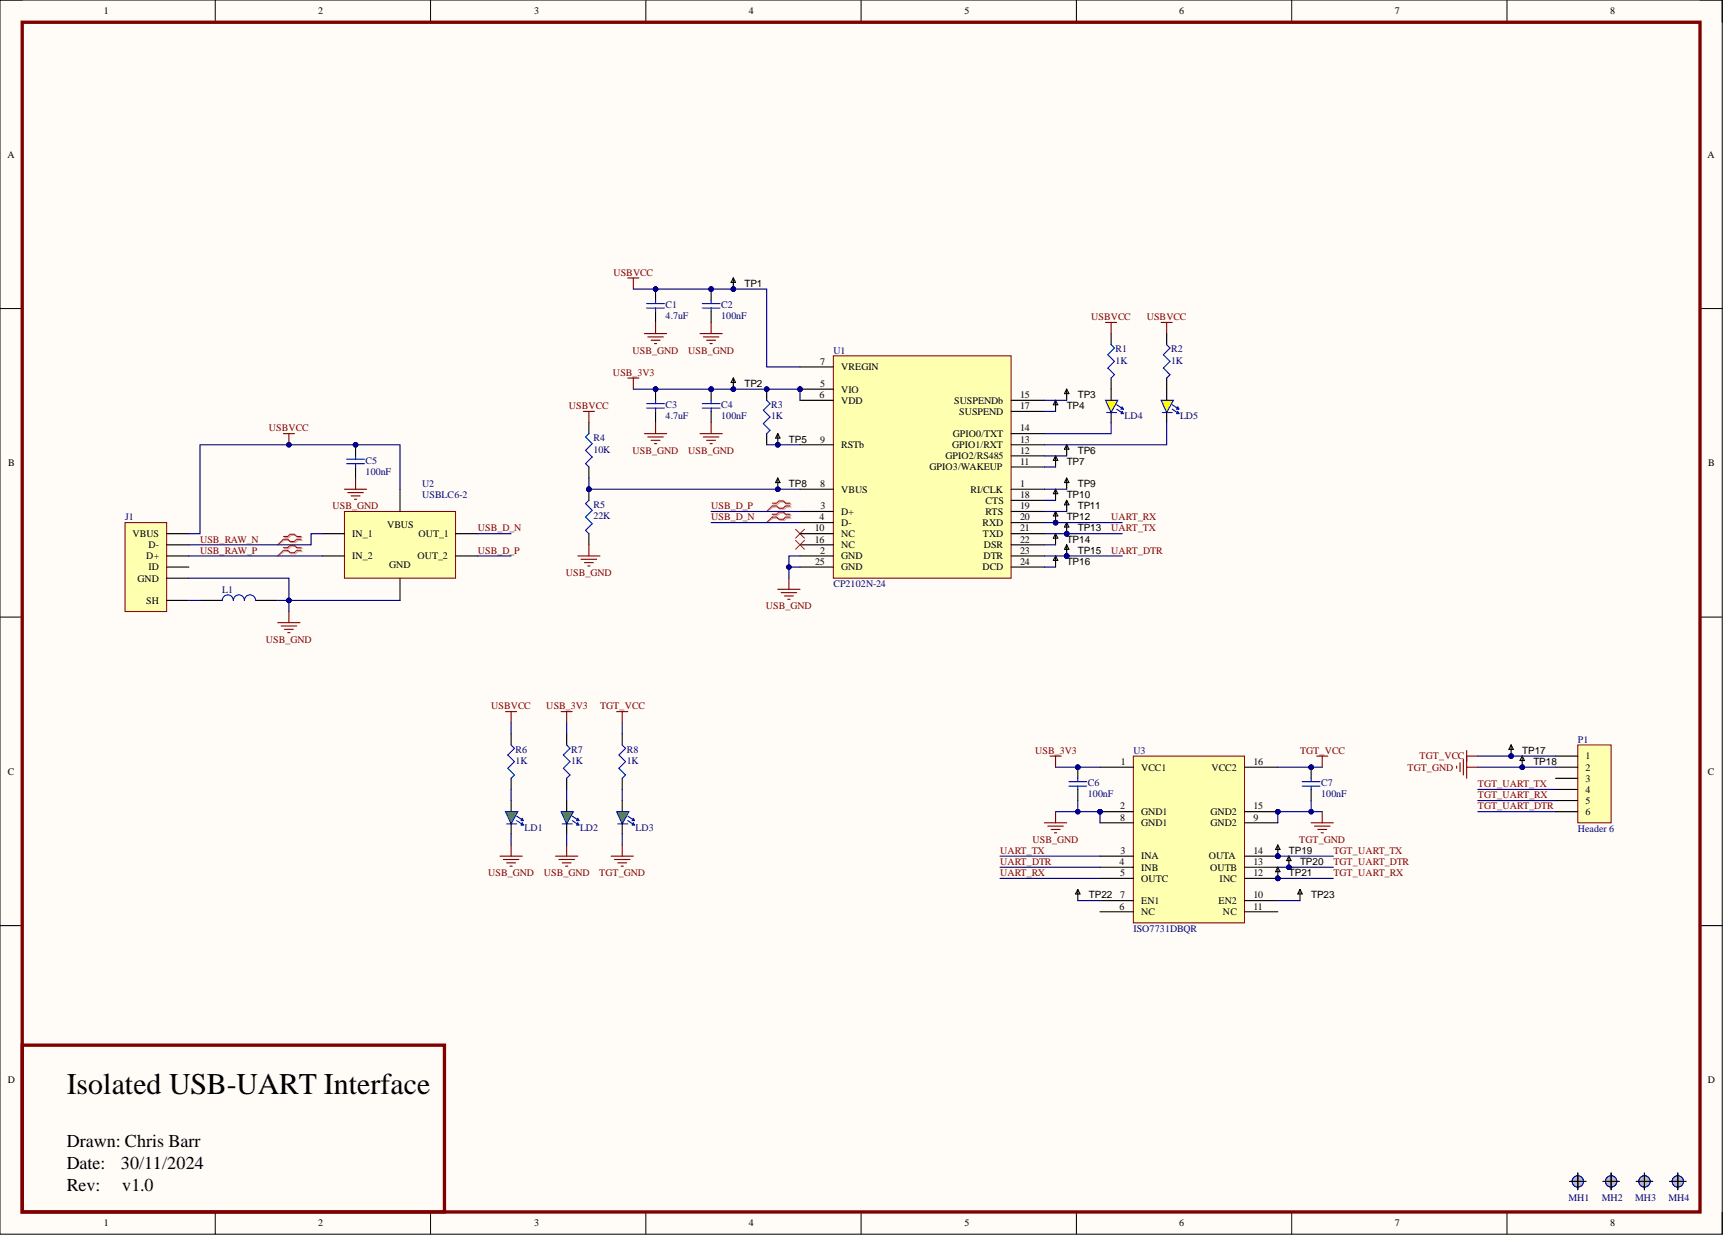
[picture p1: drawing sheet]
<svg xmlns="http://www.w3.org/2000/svg" width="393mm" height="282mm" viewBox="0 0 393 282" stroke-linecap="round" stroke-linejoin="round" font-family="sans-serif">
<defs><g id="words">
<text font-size="6.9" x="15.2" y="249.7">Isolated USB-UART Interface</text>
<g font-size="4.1">
<text x="15.2" y="261.7">Drawn: Chris Barr</text>
<text x="15.2" y="266.8">Date:</text>
<text x="27.6" y="266.8">30/11/2024</text>
<text x="15.2" y="271.9">Rev:</text>
<text x="27.9" y="271.9">v1.0</text>
</g>
<g font-size="2.3">
<text x="23.7" y="3.3">1</text>
<text x="72.6" y="3.3">2</text>
<text x="121.9" y="3.3">3</text>
<text x="171" y="3.3">4</text>
<text x="220.2" y="3.3">5</text>
<text x="269.2" y="3.3">6</text>
<text x="318.4" y="3.3">7</text>
<text x="367.6" y="3.3">8</text>
<text x="1.7" y="36">A</text>
<text x="389.8" y="36">A</text>
<text x="170" y="65.5">TP1</text>
<text x="187.2" y="83.2">7</text>
<text x="170" y="88.3">TP2</text>
<text x="187.2" y="88.3">5</text>
<text x="192" y="89.6">VIO</text>
<text x="192" y="84.5">VREGIN</text>
<text x="187.1" y="90.9">6</text>
<text x="192" y="92.1">VDD</text>
<text x="217.8" y="92.1">SUSPENDb</text>
<text x="219" y="94.7">SUSPEND</text>
<text x="232.9" y="90.9">15</text>
<text x="232.9" y="93.4">17</text>
<text x="243.5" y="93.4">TP4</text>
<text x="246" y="90.9">TP3</text>
<text x="180.1" y="101">TP5</text>
<text x="187.2" y="101">9</text>
<text x="217.6" y="99.7">GPIO0/TXT</text>
<text x="232.9" y="101">13</text>
<text x="232.9" y="98.5">14</text>
<text x="1.9" y="106.4">B</text>
<text x="192" y="102.3">RSTb</text>
<text x="212.2" y="107.3">GPIO3/WAKEUP</text>
<text x="215.9" y="104.8">GPIO2/RS485</text>
<text x="217.4" y="102.3">GPIO1/RXT</text>
<text x="232.9" y="106.1">11</text>
<text x="232.9" y="103.5">12</text>
<text x="243.5" y="106.1">TP7</text>
<text x="246" y="103.5">TP6</text>
<text x="390" y="106.4">B</text>
<text x="180.1" y="111.2">TP8</text>
<text x="187.2" y="111.2">8</text>
<text x="192" y="112.4">VBUS</text>
<text x="221.5" y="112.4">RI/CLK</text>
<text x="232.9" y="111.2">1</text>
<text x="232.9" y="113.7">18</text>
<text x="243.5" y="113.7">TP10</text>
<text x="246" y="111.2">TP9</text>
<text x="187.1" y="118.8">4</text>
<text x="187.3" y="116.2">3</text>
<text x="192" y="117.5">D+</text>
<text x="225" y="115">CTS</text>
<text x="225" y="117.5">RTS</text>
<text x="232.9" y="116.2">19</text>
<text x="232.9" y="118.8">20</text>
<text x="243.5" y="118.8">TP12</text>
<text x="246" y="116.2">TP11</text>
<text x="30.3" y="122.6">VBUS</text>
<text x="33.9" y="125.1">D-</text>
<text x="80.4" y="122.6">IN_1</text>
<text x="88.4" y="120.5">VBUS</text>
<text x="95.5" y="122.6">OUT_1</text>
<text x="186" y="121.3">10</text>
<text x="186" y="123.8">16</text>
<text x="192" y="120">D-</text>
<text x="192" y="122.6">NC</text>
<text x="192" y="125.1">NC</text>
<text x="224.3" y="120">RXD</text>
<text x="224.4" y="122.6">TXD</text>
<text x="224.6" y="125.1">DSR</text>
<text x="232.9" y="121.3">21</text>
<text x="232.9" y="123.8">22</text>
<text x="243.5" y="123.8">TP14</text>
<text x="246" y="121.3">TP13</text>
<text x="33.4" y="127.6">D+</text>
<text x="33.9" y="130.2">ID</text>
<text x="80.4" y="127.6">IN_2</text>
<text x="88.9" y="129.7">GND</text>
<text x="95.3" y="127.6">OUT_2</text>
<text x="186.1" y="128.9">25</text>
<text x="187.2" y="126.4">2</text>
<text x="192" y="127.6">GND</text>
<text x="192" y="130.2">GND</text>
<text x="224.3" y="130.2">DCD</text>
<text x="224.5" y="127.6">DTR</text>
<text x="232.9" y="126.4">23</text>
<text x="232.9" y="128.9">24</text>
<text x="243.5" y="128.9">TP16</text>
<text x="246" y="126.4">TP15</text>
<text x="31.4" y="132.7">GND</text>
<text x="33.4" y="137.8">SH</text>
<text x="347.5" y="172.1">TP17</text>
<text x="362" y="173.3">1</text>
<text x="1.8" y="176.8">C</text>
<text x="255.9" y="174.6">1</text>
<text x="260.5" y="175.9">VCC1</text>
<text x="276.6" y="175.9">VCC2</text>
<text x="286.1" y="174.6">16</text>
<text x="350.1" y="174.6">TP18</text>
<text x="362" y="175.9">2</text>
<text x="362" y="178.4">3</text>
<text x="389.9" y="176.8">C</text>
<text x="255.7" y="184.7">2</text>
<text x="286.1" y="184.7">15</text>
<text x="362" y="180.9">4</text>
<text x="362" y="183.5">5</text>
<text x="255.7" y="187.3">8</text>
<text x="260.5" y="186">GND1</text>
<text x="260.5" y="188.6">GND1</text>
<text x="276.3" y="188.6">GND2</text>
<text x="276.3" y="186">GND2</text>
<text x="286.1" y="187.3">9</text>
<text x="362" y="186">6</text>
<text x="255.6" y="197.4">4</text>
<text x="255.8" y="194.9">3</text>
<text x="260.5" y="196.2">INA</text>
<text x="276" y="196.2">OUTA</text>
<text x="286.1" y="197.4">13</text>
<text x="286.1" y="194.9">14</text>
<text x="294.2" y="194.9">TP19</text>
<text x="296.8" y="197.4">TP20</text>
<text x="255.7" y="200">5</text>
<text x="260.5" y="198.7">INB</text>
<text x="260.5" y="201.2">OUTC</text>
<text x="276.2" y="198.7">OUTB</text>
<text x="278.4" y="201.2">INC</text>
<text x="286.1" y="200">12</text>
<text x="294.2" y="200">TP21</text>
<text x="248.6" y="205">TP22</text>
<text x="255.6" y="207.6">6</text>
<text x="255.7" y="205">7</text>
<text x="260.5" y="208.9">NC</text>
<text x="260.5" y="206.3">EN1</text>
<text x="278.2" y="206.3">EN2</text>
<text x="279.2" y="208.9">NC</text>
<text x="286.1" y="205">10</text>
<text x="286.1" y="207.6">11</text>
<text x="299.3" y="205">TP23</text>
<text x="1.8" y="247.3">D</text>
<text x="389.9" y="247.3">D</text>
<text x="23.7" y="279.9">1</text>
<text x="72.6" y="279.9">2</text>
<text x="121.9" y="279.9">3</text>
<text x="171" y="279.9">4</text>
<text x="220.2" y="279.9">5</text>
<text x="269.2" y="279.9">6</text>
<text x="318.4" y="279.9">7</text>
<text x="367.6" y="279.9">8</text>
</g>
<g font-size="2.3" fill="#800000">
<text x="140" y="62.9">USBVCC</text>
<text x="249.1" y="73.1">USBVCC</text>
<text x="261.8" y="73.1">USBVCC</text>
<text x="144.4" y="80.7">USB_GND</text>
<text x="157.1" y="80.7">USB_GND</text>
<text x="139.9" y="85.8">USB_3V3</text>
<text x="129.9" y="93.4">USBVCC</text>
<text x="61.4" y="98.5">USBVCC</text>
<text x="144.4" y="103.5">USB_GND</text>
<text x="157.1" y="103.5">USB_GND</text>
<text x="75.9" y="116.2">USB_GND</text>
<text x="162.3" y="118.8">USB_D_N</text>
<text x="162.3" y="116.2">USB_D_P</text>
<text x="253.7" y="118.8">UART_RX</text>
<text x="45.7" y="123.8">USB_RAW_N</text>
<text x="109.1" y="121.3">USB_D_N</text>
<text x="253.7" y="121.3">UART_TX</text>
<text x="45.7" y="126.4">USB_RAW_P</text>
<text x="109.1" y="126.4">USB_D_P</text>
<text x="129.2" y="131.5">USB_GND</text>
<text x="253.7" y="126.4">UART_DTR</text>
<text x="174.9" y="139.1">USB_GND</text>
<text x="60.7" y="146.7">USB_GND</text>
<text x="112.1" y="161.9">USBVCC</text>
<text x="124.7" y="161.9">USB_3V3</text>
<text x="137" y="161.9">TGT_VCC</text>
<text x="236.3" y="172.1">USB_3V3</text>
<text x="296.8" y="172.1">TGT_VCC</text>
<text x="324.1" y="173.3">TGT_VCC</text>
<text x="321.3" y="175.9">TGT_GND</text>
<text x="337.4" y="179.7">TGT_UART_TX</text>
<text x="337.4" y="182.2">TGT_UART_RX</text>
<text x="337.4" y="184.7">TGT_UART_DTR</text>
<text x="228.3" y="194.9">UART_TX</text>
<text x="228.3" y="197.4">UART_DTR</text>
<text x="235.7" y="192.4">USB_GND</text>
<text x="296.6" y="192.4">TGT_GND</text>
<text x="304.4" y="194.9">TGT_UART_TX</text>
<text x="304.4" y="197.4">TGT_UART_DTR</text>
<text x="111.4" y="200">USB_GND</text>
<text x="124.1" y="200">USB_GND</text>
<text x="136.8" y="200">TGT_GND</text>
<text x="228.3" y="200">UART_RX</text>
<text x="304.4" y="200">TGT_UART_RX</text>
</g>
<g font-size="2.3" fill="#000080">
<text x="151.9" y="70.3">C1</text>
<text x="164.6" y="70.3">C2</text>
<text x="151.9" y="72.8">4.7uF</text>
<text x="164.6" y="72.8">100nF</text>
<text x="190.2" y="80.7">U1</text>
<text x="254.7" y="83">1K</text>
<text x="254.7" y="80.4">R1</text>
<text x="267.4" y="83">1K</text>
<text x="267.4" y="80.4">R2</text>
<text x="151.9" y="95.7">4.7uF</text>
<text x="151.9" y="93.1">C3</text>
<text x="164.6" y="95.7">100nF</text>
<text x="164.6" y="93.1">C4</text>
<text x="176" y="95.7">1K</text>
<text x="176" y="93.1">R3</text>
<text x="256.7" y="95.7">LD4</text>
<text x="269.4" y="95.7">LD5</text>
<text x="135.5" y="100.8">R4</text>
<text x="83.5" y="105.8">C5</text>
<text x="135.5" y="103.3">10K</text>
<text x="83.5" y="108.4">100nF</text>
<text x="96.4" y="111.2">U2</text>
<text x="96.4" y="113.7">USBLC6-2</text>
<text x="28.6" y="118.8">J1</text>
<text x="135.5" y="118.5">22K</text>
<text x="135.5" y="116">R5</text>
<text x="50.7" y="135.3">L1</text>
<text x="190.2" y="134">CP2102N-24</text>
<text x="117.7" y="171.8">R6</text>
<text x="130.4" y="171.8">R7</text>
<text x="143.1" y="171.8">R8</text>
<text x="258.7" y="172.1">U3</text>
<text x="360.2" y="169.5">P1</text>
<text x="117.7" y="174.3">1K</text>
<text x="130.4" y="174.3">1K</text>
<text x="143.1" y="174.3">1K</text>
<text x="248.3" y="179.4">C6</text>
<text x="301.6" y="179.4">C7</text>
<text x="248.3" y="182">100nF</text>
<text x="301.6" y="182">100nF</text>
<text x="119.7" y="189.6">LD1</text>
<text x="132.4" y="189.6">LD2</text>
<text x="145.1" y="189.6">LD3</text>
<text x="360.2" y="189.8">Header 6</text>
<text x="258.7" y="212.7">ISO7731DBQR</text>
<text x="358.1" y="274.1">MH1</text>
<text x="365.7" y="274.1">MH2</text>
<text x="373.3" y="274.1">MH3</text>
<text x="380.9" y="274.1">MH4</text>
</g>
</g></defs>
<path d="M0 0h393.2v281.7h-393.2z" fill-rule="evenodd" fill="#fffcf8"/>
<path d="M0 0h393.2v281.7h-393.2z" fill="none" stroke="#000" stroke-width=".23"/>
<path d="M5.1 5.1h383v271.5h-383z" fill-rule="evenodd" fill="#fffcf8"/>
<g fill="none" stroke="#000" stroke-width=".23">
<path d="M0 0h5.1M5.1 5.1h383v271.5h-383zM49.1 0v5.1M98.3 0v5.1M147.4 0v5.1M196.6 0v5.1M245.7 0v5.1M294.9 0v5.1M344 0v5.1M388.1 0h5.1v5.1M0 70.4h5.1M388.1 70.4h5.1"/>
<path d="M0 140.8h5.1M388.1 140.8h5.1M0 211.3h5.1M388.1 211.3h5.1M49.1 276.6v5.1M98.3 276.6v5.1M147.4 276.6v5.1M196.6 276.6v5.1M245.7 276.6v5.1M294.9 276.6v5.1M344 276.6v5.1M393.2 276.6v5.1"/>
</g>
<path d="M5.1 5.1h383v271.5h-383zM5.1 238.5h96.4v38.1h-96.4z" fill="none" stroke="#800000" stroke-width=".76"/>
<circle cx="360.2" cy="269.6" r="1.27" fill="none" stroke="#00f" stroke-width=".25"/>
<circle cx="360.2" cy="269.6" r="1.27" fill="#c0c0c0"/>
<circle cx="360.2" cy="269.6" r="1.27" fill="none" stroke="#00f" stroke-width=".23"/>
<path d="M358.3 269.6h3.8M360.2 267.7v3.8" fill="none" stroke="#000" stroke-width=".25"/>
<circle cx="367.8" cy="269.6" r="1.27" fill="none" stroke="#00f" stroke-width=".25"/>
<circle cx="367.8" cy="269.6" r="1.27" fill="#c0c0c0"/>
<circle cx="367.8" cy="269.6" r="1.27" fill="none" stroke="#00f" stroke-width=".23"/>
<path d="M365.9 269.6h3.8M367.8 267.7v3.8" fill="none" stroke="#000" stroke-width=".25"/>
<circle cx="375.4" cy="269.6" r="1.27" fill="none" stroke="#00f" stroke-width=".25"/>
<circle cx="375.4" cy="269.6" r="1.27" fill="#c0c0c0"/>
<circle cx="375.4" cy="269.6" r="1.27" fill="none" stroke="#00f" stroke-width=".23"/>
<path d="M373.5 269.6h3.8M375.4 267.7v3.8" fill="none" stroke="#000" stroke-width=".25"/>
<circle cx="383" cy="269.6" r="1.27" fill="none" stroke="#00f" stroke-width=".25"/>
<circle cx="383" cy="269.6" r="1.27" fill="#c0c0c0"/>
<circle cx="383" cy="269.6" r="1.27" fill="none" stroke="#00f" stroke-width=".23"/>
<path d="M134.4 96.4v2.6M134.4 106.6v2.5M381.1 269.6h3.8M383 267.7v3.8" fill="none" stroke="#000" stroke-width=".25"/>
<path d="M134.4 99l-.7 .7 1.5 1.6-1.5 1.5 1.5 1.5-1.5 1.5 .7 .8" fill="none" stroke="#00f" stroke-width=".25"/>
<circle cx="134.4" cy="111.7" r=".51" fill="#000080"/>
<circle cx="134.4" cy="111.7" r=".51" fill="none" stroke="#000080" stroke-width=".23"/>
<path d="M134.4 111.7v2.5M134.4 121.8v2.6" fill="none" stroke="#000" stroke-width=".25"/>
<circle cx="134.4" cy="111.7" r=".51" fill="#000080"/>
<circle cx="134.4" cy="111.7" r=".51" fill="none" stroke="#000080" stroke-width=".23"/>
<path d="M134.4 114.2l-.7 .8 1.5 1.5-1.5 1.5 1.5 1.5-1.5 1.6 .7 .7" fill="none" stroke="#00f" stroke-width=".25"/>
<circle cx="175" cy="88.8" r=".51" fill="#000080"/>
<circle cx="175" cy="88.8" r=".51" fill="none" stroke="#000080" stroke-width=".23"/>
<path d="M175 88.8v2.6" fill="none" stroke="#000" stroke-width=".25"/>
<circle cx="175" cy="88.8" r=".51" fill="#000080"/>
<circle cx="175" cy="88.8" r=".51" fill="none" stroke="#000080" stroke-width=".23"/>
<path d="M175 99v2.5" fill="none" stroke="#000" stroke-width=".25"/>
<path d="M175 91.4l.8 .7-1.5 1.5 1.5 1.6-1.5 1.5 1.5 1.5-.8 .8" fill="none" stroke="#00f" stroke-width=".25"/>
<circle cx="149.7" cy="66" r=".51" fill="#000080"/>
<circle cx="149.7" cy="66" r=".51" fill="none" stroke="#000080" stroke-width=".23"/>
<path d="M149.7 66v2.5M149.7 71.1v2.5" fill="none" stroke="#000" stroke-width=".25"/>
<circle cx="149.7" cy="66" r=".51" fill="#000080"/>
<circle cx="149.7" cy="66" r=".51" fill="none" stroke="#000080" stroke-width=".23"/>
<path d="M147.6 69.3h4.1M147.6 70.3h4.1M149.7 68.5v.8M149.7 70.3v.8" fill="none" stroke="#00f" stroke-width=".25"/>
<circle cx="162.3" cy="66" r=".51" fill="#000080"/>
<circle cx="162.3" cy="66" r=".51" fill="none" stroke="#000080" stroke-width=".23"/>
<path d="M162.3 66v2.5M162.3 71.1v2.5" fill="none" stroke="#000" stroke-width=".25"/>
<circle cx="162.3" cy="66" r=".51" fill="#000080"/>
<circle cx="162.3" cy="66" r=".51" fill="none" stroke="#000080" stroke-width=".23"/>
<path d="M160.3 69.3h4.1M160.3 70.3h4.1M162.3 68.5v.8M162.3 70.3v.8" fill="none" stroke="#00f" stroke-width=".25"/>
<circle cx="149.7" cy="88.8" r=".51" fill="#000080"/>
<circle cx="149.7" cy="88.8" r=".51" fill="none" stroke="#000080" stroke-width=".23"/>
<path d="M149.7 88.8v2.6M149.7 93.9v2.5" fill="none" stroke="#000" stroke-width=".25"/>
<circle cx="149.7" cy="88.8" r=".51" fill="#000080"/>
<circle cx="149.7" cy="88.8" r=".51" fill="none" stroke="#000080" stroke-width=".23"/>
<path d="M147.6 92.1h4.1M147.6 93.1h4.1M149.7 91.4v.7M149.7 93.1v.8" fill="none" stroke="#00f" stroke-width=".25"/>
<circle cx="162.3" cy="88.8" r=".51" fill="#000080"/>
<circle cx="162.3" cy="88.8" r=".51" fill="none" stroke="#000080" stroke-width=".23"/>
<path d="M162.3 88.8v2.6M162.3 93.9v2.5" fill="none" stroke="#000" stroke-width=".25"/>
<circle cx="162.3" cy="88.8" r=".51" fill="#000080"/>
<circle cx="162.3" cy="88.8" r=".51" fill="none" stroke="#000080" stroke-width=".23"/>
<path d="M253.7 78.7l.7 .7-1.5 1.6 1.5 1.5-1.5 1.5 1.5 1.5-.7 .8M266.3 78.7l.8 .7-1.5 1.6 1.5 1.5-1.5 1.5 1.5 1.5-.8 .8M160.3 92.1h4.1M160.3 93.1h4.1M162.3 91.4v.7M162.3 93.1v.8" fill="none" stroke="#00f" stroke-width=".25"/>
<path d="M176.3 115.5l-1.3 1.2M176.3 118l-1.3 1.3M181.6 120.8l2 2M183.6 120.8l-2 2" fill="none" stroke="#f00" stroke-width=".23"/>
<path d="M133.2 93.9h2.5M134.4 93.9v2.5" fill="none" stroke="#800000" stroke-width=".25"/>
<path d="M176.5 115.1h1.1l.5-.5h1l.5 .5h1M176.5 115.7h1.1l.5 .5h1l.5-.5h1M176.5 117.6h1.1l.5-.5h1l.5 .5h1M176.5 118.3h1.1l.5 .5h1l.5-.5h1" fill="none" stroke="#d0a19e" stroke-width=".25"/>
<path d="M176.5 115.7l-1.5 1M176.5 118.3l-1.5 1" fill="none" stroke="#d0a19e" stroke-width=".23"/>
<path d="M176.3 114.8h1l.5-.5h1l.5 .5h1.1M176.3 115.5h1l.5 .5h1l.5-.5h1.1M176.3 117.4h1l.5-.5h1l.5 .5h1.1M176.3 118h1l.5 .5h1l.5-.5h1.1" fill="none" stroke="#f00" stroke-width=".25"/>
<path d="M253.7 76.1v2.6M266.3 76.1v2.6M253.7 86.3v2.5M266.3 86.3v2.5" fill="none" stroke="#000" stroke-width=".25"/>
<path d="M252.4 91.4h2.8l-1.5 2.8z" fill="#ff0"/>
<path d="M252.4 91.4h2.8l-1.5 2.8zM252.6 94.2h2.3M254.9 92.4l1.5 1M254.9 93.4l1.5 1M256.2 92.9l.2 .5h-.5zM256.2 93.9l.2 .5h-.5z" fill="none" stroke="#00f" stroke-width=".25"/>
<path d="M253.7 88.8v2.6M253.7 93.9v2.5" fill="none" stroke="#000" stroke-width=".25"/>
<path d="M265.1 91.4h2.8l-1.6 2.8z" fill="#ff0"/>
<path d="M265.1 91.4h2.8l-1.6 2.8zM265.3 94.2h2.3M267.6 92.4l1.5 1M267.6 93.4l1.5 1M268.9 92.9l.2 .5h-.5zM268.9 93.9l.2 .5h-.5z" fill="none" stroke="#00f" stroke-width=".25"/>
<path d="M266.3 88.8v2.6M266.3 93.9v2.5" fill="none" stroke="#000" stroke-width=".25"/>
<circle cx="182.6" cy="88.8" r=".51" fill="#000080"/>
<circle cx="182.6" cy="88.8" r=".51" fill="none" stroke="#000080" stroke-width=".23"/>
<path d="M190.2 81.2h40.6v50.8h-40.6z" fill-rule="evenodd" fill="#ffffb0"/>
<path d="M190.2 81.2h40.6v50.8h-40.6z" fill="none" stroke="#800000" stroke-width=".23"/>
<path d="M182.6 88.8h7.6M182.6 116.7h7.6M182.6 119.3h7.6M230.8 111.7h7.6M182.6 126.9h7.6" fill="none" stroke="#000" stroke-width=".25"/>
<circle cx="182.6" cy="88.8" r=".51" fill="#000080"/>
<circle cx="182.6" cy="88.8" r=".51" fill="none" stroke="#000080" stroke-width=".23"/>
<g fill="none" stroke="#000" stroke-width=".25">
<path d="M182.6 91.4h7.6M182.6 83.7h7.6M230.8 91.4h7.6M230.8 99h7.6M230.8 93.9h7.6M182.6 111.7h7.6M182.6 101.5h7.6M230.8 101.5h7.6M230.8 106.6h7.6M230.8 104h7.6M230.8 114.2h7.6M230.8 116.7h7.6"/>
<path d="M230.8 119.3h7.6M45.7 137h5M58.3 137h5.1M182.6 121.8h7.6M182.6 124.4h7.6M182.6 129.4h7.6M230.8 121.8h7.6M230.8 124.4h7.6M230.8 126.9h7.6M230.8 129.4h7.6"/>
</g>
<path d="M181.6 123.3l2 2.1M183.6 123.3l-2 2.1" fill="none" stroke="#f00" stroke-width=".23"/>
<path d="M50.7 137a1.27 1.27 0 0 1 1.3-1.2 1.27 1.27 0 0 1 1.3 1.2 1.27 1.27 0 0 1 1.2-1.2 1.27 1.27 0 0 1 1.3 1.2 1.27 1.27 0 0 1 1.3-1.2 1.27 1.27 0 0 1 1.2 1.2" fill="none" stroke="#00f" stroke-width=".25"/>
<path d="M28.5 119.3h9.5v20.3h-9.5z" fill-rule="evenodd" fill="#ffffb0"/>
<path d="M28.5 119.3h9.5v20.3h-9.5z" fill="none" stroke="#800000" stroke-width=".23"/>
<path d="M38 121.8h5.1M38 124.4h5.1M38 126.9h5.1M38 132h5.1M38 137h5.1M38 129.4h5.1" fill="none" stroke="#000" stroke-width=".25"/>
<path d="M64.7 99h2.5M66 99v2.5M66 139.6v2.5M63.4 142.1h5.1M64.2 142.9h3.5M64.9 143.6h2.1M65.7 144.4h.5" fill="none" stroke="#800000" stroke-width=".25"/>
<circle cx="66" cy="101.5" r=".51" fill="#000080"/>
<circle cx="66" cy="101.5" r=".51" fill="none" stroke="#000080" stroke-width=".23"/>
<path d="M78.6 116.7h25.4v15.3h-25.4z" fill-rule="evenodd" fill="#ffffb0"/>
<path d="M78.6 116.7h25.4v15.3h-25.4z" fill="none" stroke="#800000" stroke-width=".23"/>
<path d="M91.3 111.7v5M73.6 121.8h5M73.6 126.9h5M91.3 132v5M104 121.8h5.1M104 126.9h5.1" fill="none" stroke="#000" stroke-width=".25"/>
<circle cx="81.2" cy="101.5" r=".51" fill="#000080"/>
<circle cx="81.2" cy="101.5" r=".51" fill="none" stroke="#000080" stroke-width=".23"/>
<path d="M81.2 101.5v2.5M81.2 106.6v2.5" fill="none" stroke="#000" stroke-width=".25"/>
<circle cx="81.2" cy="101.5" r=".51" fill="#000080"/>
<circle cx="81.2" cy="101.5" r=".51" fill="none" stroke="#000080" stroke-width=".23"/>
<path d="M79.1 104.8h4.1M79.1 105.8h4.1M81.2 104v.8M81.2 105.8v.8" fill="none" stroke="#00f" stroke-width=".25"/>
<path d="M64.9 122.7h1.1l.5-.5h1l.5 .5h1M64.9 123.3h1.1l.5 .5h1l.5-.5h1M64.9 125.2h1.1l.5-.5h1l.5 .5h1M64.9 125.9h1.1l.5 .5h1l.5-.5h1" fill="none" stroke="#d0a19e" stroke-width=".25"/>
<path d="M64.9 123.3l-1.5 1.1M64.9 125.9l-1.5 1" fill="none" stroke="#d0a19e" stroke-width=".23"/>
<path d="M64.7 122.4h1l.5-.5h1l.5 .5h1M64.7 123.1h1l.5 .5h1l.5-.5h1M64.7 125h1l.5-.5h1l.5 .5h1M64.7 125.6h1l.5 .5h1l.5-.5h1" fill="none" stroke="#f00" stroke-width=".25"/>
<path d="M64.7 123.1l-1.3 1.3M64.7 125.6l-1.3 1.3" fill="none" stroke="#f00" stroke-width=".23"/>
<g fill="none" stroke="#800000" stroke-width=".25">
<path d="M143.3 63.4h2.6M144.6 63.4v2.6M147.1 76.1h5.1M147.9 76.9h3.5M148.6 77.7h2.1M149.4 78.4h.5M149.7 73.6v2.5M159.8 76.1h5.1M160.6 76.9h3.5M161.3 77.7h2.1M162.1 78.4h.5M162.3 73.6v2.5"/>
<path d="M252.4 73.6h2.5M253.7 73.6v2.5M265.1 73.6h2.5M266.3 73.6v2.5M143.3 86.3h2.6M144.6 86.3v2.5M147.1 99h5.1M147.9 99.7h3.5M149.7 96.4v2.6M159.8 99h5.1M160.6 99.7h3.5M162.3 96.4v2.6"/>
<path d="M78.6 111.7h5.1M79.4 112.4h3.5M80.2 113.2h2M80.9 113.9h.5M81.2 109.1v2.6M148.6 100.5h2.1M149.4 101.3h.5M161.3 100.5h2.1M162.1 101.3h.5M131.9 126.9h5.1M132.7 127.6h3.5M133.4 128.4h2.1"/>
<path d="M134.2 129.2h.5M134.4 124.4v2.5M177.6 134.5h5M178.3 135.3h3.6M179.1 136h2M179.8 136.8h.6M180.1 132v2.5M239.7 172.6h2.5M241 172.6v2.5M238.4 187.8h5.1M239.2 188.6h3.6M240 189.3h2"/>
<path d="M240.7 190.1h.5M241 185.3v2.5"/>
</g>
<circle cx="246.1" cy="175.1" r=".51" fill="#000080"/>
<circle cx="246.1" cy="175.1" r=".51" fill="none" stroke="#000080" stroke-width=".23"/>
<path d="M246 175.1v2.5M246 180.2v2.5" fill="none" stroke="#000" stroke-width=".25"/>
<circle cx="246.1" cy="175.1" r=".51" fill="#000080"/>
<circle cx="246.1" cy="175.1" r=".51" fill="none" stroke="#000080" stroke-width=".23"/>
<path d="M244 178.4h4.1M244 179.4h4.1M246 177.6v.8M246 179.4v.8" fill="none" stroke="#00f" stroke-width=".25"/>
<path d="M360.2 170h7.6v17.8h-7.6z" fill-rule="evenodd" fill="#ffffb0"/>
<path d="M360.2 170h7.6v17.8h-7.6z" fill="none" stroke="#800000" stroke-width=".23"/>
<path d="M355.1 172.6h5.1M355.1 175.1h5.1M355.1 177.6h5.1M355.1 180.2h5.1M355.1 182.7h5.1M355.1 185.3h5.1" fill="none" stroke="#000" stroke-width=".25"/>
<g fill="none" stroke="#800000" stroke-width=".25">
<path d="M300.6 172.6h2.5M301.9 172.6v2.5M332.5 174.8v.6M333.3 174.1v2M334.1 173.3v3.6M334.8 171.3v6.3M334.8 172.6h2.6M334.8 175.1h2.6M299.3 187.8h5.1M300.1 188.6h3.5M300.8 189.3h2.1M301.6 190.1h.5"/>
<path d="M301.9 185.3v2.5"/>
</g>
<circle cx="299.3" cy="175.1" r=".51" fill="#000080"/>
<circle cx="299.3" cy="175.1" r=".51" fill="none" stroke="#000080" stroke-width=".23"/>
<path d="M299.3 175.1v2.5M299.3 180.2v2.5" fill="none" stroke="#000" stroke-width=".25"/>
<circle cx="299.3" cy="175.1" r=".51" fill="#000080"/>
<circle cx="299.3" cy="175.1" r=".51" fill="none" stroke="#000080" stroke-width=".23"/>
<path d="M297.3 178.4h4M297.3 179.4h4M299.3 177.6v.8M299.3 179.4v.8" fill="none" stroke="#00f" stroke-width=".25"/>
<path d="M115.4 185.3h2.8l-1.5 2.7z" fill="#0f0"/>
<path d="M116.7 170l.7 .8-1.5 1.5 1.5 1.5-1.5 1.6 1.5 1.5-.7 .7M115.4 185.3h2.8l-1.5 2.7zM115.7 188h2.3M118 186.3l1.5 1M118 187.3l1.5 1M119.2 186.8l.3 .5h-.5zM119.2 187.8l.3 .5h-.5z" fill="none" stroke="#00f" stroke-width=".25"/>
<path d="M116.7 167.5v2.5M116.7 177.6v2.6M116.7 182.7v2.6M116.7 187.8v2.5" fill="none" stroke="#000" stroke-width=".25"/>
<path d="M115.4 162.4h2.6M116.7 162.4v2.6M114.1 195.4h5.1M114.9 196.2h3.6M115.7 196.9h2M116.4 197.7h.5M116.7 192.9v2.5" fill="none" stroke="#800000" stroke-width=".25"/>
<path d="M128.1 185.3h2.8l-1.5 2.7z" fill="#0f0"/>
<path d="M129.4 170l.7 .8-1.5 1.5 1.5 1.5-1.5 1.6 1.5 1.5-.7 .7M128.1 185.3h2.8l-1.5 2.7zM128.4 188h2.2M130.6 186.3l1.6 1M130.6 187.3l1.6 1M131.9 186.8l.3 .5h-.6zM131.9 187.8l.3 .5h-.6z" fill="none" stroke="#00f" stroke-width=".25"/>
<path d="M129.4 167.5v2.5M129.4 177.6v2.6M129.4 182.7v2.6M129.4 187.8v2.5" fill="none" stroke="#000" stroke-width=".25"/>
<path d="M128.1 162.4h2.5M129.4 162.4v2.6M126.8 195.4h5.1M127.6 196.2h3.5M128.4 196.9h2M129.1 197.7h.5M129.4 192.9v2.5" fill="none" stroke="#800000" stroke-width=".25"/>
<path d="M140.8 185.3h2.8l-1.6 2.7z" fill="#0f0"/>
<path d="M142 170l.8 .8-1.5 1.5 1.5 1.5-1.5 1.6 1.5 1.5-.8 .7M140.8 185.3h2.8l-1.6 2.7zM141 188h2.3M143.3 186.3l1.5 1M143.3 187.3l1.5 1M144.6 186.8l.2 .5h-.5zM144.6 187.8l.2 .5h-.5z" fill="none" stroke="#00f" stroke-width=".25"/>
<path d="M241 111.7v2.5M241 111.7l.5 1h-1zM243.5 109.1v2.6M243.5 114.2v2.5M243.5 109.1l.5 1h-1zM243.5 114.2l.5 1h-1zM142 167.5v2.5M142 177.6v2.6M142 182.7v2.6M142 187.8v2.5" fill="none" stroke="#000" stroke-width=".25"/>
<path d="M140.8 162.4h2.5M142 162.4v2.6M139.5 195.4h5.1M140.3 196.2h3.5M141 196.9h2.1M141.8 197.7h.5M142 192.9v2.5" fill="none" stroke="#800000" stroke-width=".25"/>
<circle cx="241" cy="119.3" r=".51" fill="#000080"/>
<circle cx="241" cy="119.3" r=".51" fill="none" stroke="#000080" stroke-width=".23"/>
<path d="M241 116.7v2.6" fill="none" stroke="#000" stroke-width=".25"/>
<circle cx="241" cy="119.3" r=".51" fill="#000080"/>
<circle cx="241" cy="119.3" r=".51" fill="none" stroke="#000080" stroke-width=".23"/>
<path d="M241 116.7l.5 1.1h-1zM241 121.8v2.6M241 121.8l.5 1h-1z" fill="none" stroke="#000" stroke-width=".25"/>
<circle cx="243.5" cy="121.8" r=".51" fill="#000080"/>
<circle cx="243.5" cy="121.8" r=".51" fill="none" stroke="#000080" stroke-width=".23"/>
<path d="M243.5 119.3v2.5" fill="none" stroke="#000" stroke-width=".25"/>
<circle cx="243.5" cy="121.8" r=".51" fill="#000080"/>
<circle cx="243.5" cy="121.8" r=".51" fill="none" stroke="#000080" stroke-width=".23"/>
<path d="M243.5 119.3l.5 1h-1z" fill="none" stroke="#000" stroke-width=".25"/>
<circle cx="243.5" cy="126.9" r=".51" fill="#000080"/>
<circle cx="243.5" cy="126.9" r=".51" fill="none" stroke="#000080" stroke-width=".23"/>
<path d="M243.5 124.4v2.5" fill="none" stroke="#000" stroke-width=".25"/>
<circle cx="243.5" cy="126.9" r=".51" fill="#000080"/>
<circle cx="243.5" cy="126.9" r=".51" fill="none" stroke="#000080" stroke-width=".23"/>
<path d="M241 91.4v2.5M241 91.4l.5 1h-1zM243.5 88.8v2.6M243.5 88.8l.5 1h-1zM241 104v2.6M241 104l.5 1.1h-1zM243.5 101.5v2.5M243.5 101.5l.5 1h-1zM241 126.9v2.5M241 126.9l.5 1h-1zM243.5 124.4l.5 1h-1z" fill="none" stroke="#000" stroke-width=".25"/>
<circle cx="177.6" cy="101.5" r=".51" fill="#000080"/>
<circle cx="177.6" cy="101.5" r=".51" fill="none" stroke="#000080" stroke-width=".23"/>
<path d="M177.6 99v2.5" fill="none" stroke="#000" stroke-width=".25"/>
<circle cx="177.6" cy="101.5" r=".51" fill="#000080"/>
<circle cx="177.6" cy="101.5" r=".51" fill="none" stroke="#000080" stroke-width=".23"/>
<path d="M177.6 99l.5 1h-1z" fill="none" stroke="#000" stroke-width=".25"/>
<circle cx="177.6" cy="111.7" r=".51" fill="#000080"/>
<circle cx="177.6" cy="111.7" r=".51" fill="none" stroke="#000080" stroke-width=".23"/>
<path d="M177.6 109.1v2.6" fill="none" stroke="#000" stroke-width=".25"/>
<circle cx="177.6" cy="111.7" r=".51" fill="#000080"/>
<circle cx="177.6" cy="111.7" r=".51" fill="none" stroke="#000080" stroke-width=".23"/>
<path d="M177.6 109.1l.5 1h-1z" fill="none" stroke="#000" stroke-width=".25"/>
<circle cx="167.4" cy="88.8" r=".51" fill="#000080"/>
<circle cx="167.4" cy="88.8" r=".51" fill="none" stroke="#000080" stroke-width=".23"/>
<path d="M167.4 86.3v2.5" fill="none" stroke="#000" stroke-width=".25"/>
<circle cx="167.4" cy="88.8" r=".51" fill="#000080"/>
<circle cx="167.4" cy="88.8" r=".51" fill="none" stroke="#000080" stroke-width=".23"/>
<path d="M167.4 86.3l.5 1h-1z" fill="none" stroke="#000" stroke-width=".25"/>
<circle cx="167.4" cy="66" r=".51" fill="#000080"/>
<circle cx="167.4" cy="66" r=".51" fill="none" stroke="#000080" stroke-width=".23"/>
<path d="M167.4 63.4v2.6" fill="none" stroke="#000" stroke-width=".25"/>
<circle cx="167.4" cy="66" r=".51" fill="#000080"/>
<circle cx="167.4" cy="66" r=".51" fill="none" stroke="#000080" stroke-width=".23"/>
<path d="M167.4 63.4l.5 1.1h-1z" fill="none" stroke="#000" stroke-width=".25"/>
<circle cx="345" cy="172.6" r=".51" fill="#000080"/>
<circle cx="345" cy="172.6" r=".51" fill="none" stroke="#000080" stroke-width=".23"/>
<path d="M345 170v2.6" fill="none" stroke="#000" stroke-width=".25"/>
<circle cx="345" cy="172.6" r=".51" fill="#000080"/>
<circle cx="345" cy="172.6" r=".51" fill="none" stroke="#000080" stroke-width=".23"/>
<path d="M345 170l.5 1h-1z" fill="none" stroke="#000" stroke-width=".25"/>
<circle cx="347.5" cy="175.1" r=".51" fill="#000080"/>
<circle cx="347.5" cy="175.1" r=".51" fill="none" stroke="#000080" stroke-width=".23"/>
<path d="M347.5 172.6v2.5" fill="none" stroke="#000" stroke-width=".25"/>
<circle cx="347.5" cy="175.1" r=".51" fill="#000080"/>
<circle cx="347.5" cy="175.1" r=".51" fill="none" stroke="#000080" stroke-width=".23"/>
<path d="M347.5 172.6l.5 1h-1z" fill="none" stroke="#000" stroke-width=".25"/>
<circle cx="291.7" cy="195.4" r=".51" fill="#000080"/>
<circle cx="291.7" cy="195.4" r=".51" fill="none" stroke="#000080" stroke-width=".23"/>
<path d="M291.7 192.9v2.5" fill="none" stroke="#000" stroke-width=".25"/>
<circle cx="291.7" cy="195.4" r=".51" fill="#000080"/>
<circle cx="291.7" cy="195.4" r=".51" fill="none" stroke="#000080" stroke-width=".23"/>
<path d="M291.7 192.9l.5 1h-1z" fill="none" stroke="#000" stroke-width=".25"/>
<circle cx="294.2" cy="197.9" r=".51" fill="#000080"/>
<circle cx="294.2" cy="197.9" r=".51" fill="none" stroke="#000080" stroke-width=".23"/>
<path d="M294.2 195.4v2.5" fill="none" stroke="#000" stroke-width=".25"/>
<circle cx="294.2" cy="197.9" r=".51" fill="#000080"/>
<circle cx="294.2" cy="197.9" r=".51" fill="none" stroke="#000080" stroke-width=".23"/>
<path d="M294.2 195.4l.6 1h-1.1z" fill="none" stroke="#000" stroke-width=".25"/>
<circle cx="291.7" cy="200.5" r=".51" fill="#000080"/>
<circle cx="291.7" cy="200.5" r=".51" fill="none" stroke="#000080" stroke-width=".23"/>
<path d="M291.7 197.9v2.6" fill="none" stroke="#000" stroke-width=".25"/>
<circle cx="291.7" cy="200.5" r=".51" fill="#000080"/>
<circle cx="291.7" cy="200.5" r=".51" fill="none" stroke="#000080" stroke-width=".23"/>
<path d="M291.7 197.9l.5 1.1h-1zM246 203l.6 1h-1.1zM246 203v2.6M296.8 203v2.6M296.8 203l.5 1h-1z" fill="none" stroke="#000" stroke-width=".25"/>
<circle cx="251.1" cy="185.3" r=".51" fill="#000080"/>
<circle cx="251.1" cy="185.3" r=".51" fill="none" stroke="#000080" stroke-width=".23"/>
<circle cx="291.7" cy="200.5" r=".51" fill="#000080"/>
<circle cx="291.7" cy="200.5" r=".51" fill="none" stroke="#000080" stroke-width=".23"/>
<circle cx="291.7" cy="195.4" r=".51" fill="#000080"/>
<circle cx="291.7" cy="195.4" r=".51" fill="none" stroke="#000080" stroke-width=".23"/>
<circle cx="291.7" cy="185.3" r=".51" fill="#000080"/>
<circle cx="291.7" cy="185.3" r=".51" fill="none" stroke="#000080" stroke-width=".23"/>
<path d="M258.7 172.6h25.4v38h-25.4z" fill-rule="evenodd" fill="#ffffb0"/>
<path d="M258.7 172.6h25.4v38h-25.4z" fill="none" stroke="#800000" stroke-width=".23"/>
<path d="M251.1 175.1h7.6M251.1 185.3h7.6" fill="none" stroke="#000" stroke-width=".25"/>
<circle cx="251.1" cy="185.3" r=".51" fill="#000080"/>
<circle cx="251.1" cy="185.3" r=".51" fill="none" stroke="#000080" stroke-width=".23"/>
<path d="M251.1 195.4h7.6M251.1 197.9h7.6M251.1 187.8h7.6M284.1 187.8h7.6M251.1 200.5h7.6M251.1 208.1h7.6M251.1 205.6h7.6M284.1 200.5h7.6M284.1 208.1h7.6M284.1 205.6h7.6" fill="none" stroke="#000" stroke-width=".25"/>
<circle cx="291.7" cy="200.5" r=".51" fill="#000080"/>
<circle cx="291.7" cy="200.5" r=".51" fill="none" stroke="#000080" stroke-width=".23"/>
<path d="M284.1 197.9h7.6M284.1 195.4h7.6" fill="none" stroke="#000" stroke-width=".25"/>
<circle cx="291.7" cy="195.4" r=".51" fill="#000080"/>
<circle cx="291.7" cy="195.4" r=".51" fill="none" stroke="#000080" stroke-width=".23"/>
<path d="M284.1 185.3h7.6" fill="none" stroke="#000" stroke-width=".25"/>
<circle cx="291.7" cy="185.3" r=".51" fill="#000080"/>
<circle cx="291.7" cy="185.3" r=".51" fill="none" stroke="#000080" stroke-width=".23"/>
<path d="M284.1 175.1h7.6" fill="none" stroke="#000" stroke-width=".25"/>
<path d="M144.6 66h30.4v17.7h7.6" fill="none" stroke="#000080" stroke-width=".25"/>
<circle cx="149.7" cy="66" r=".51" fill="#000080"/>
<circle cx="149.7" cy="66" r=".51" fill="none" stroke="#000080" stroke-width=".23"/>
<circle cx="162.3" cy="66" r=".51" fill="#000080"/>
<circle cx="162.3" cy="66" r=".51" fill="none" stroke="#000080" stroke-width=".23"/>
<circle cx="167.4" cy="66" r=".51" fill="#000080"/>
<circle cx="167.4" cy="66" r=".51" fill="none" stroke="#000080" stroke-width=".23"/>
<path d="M149.7 88.8h32.9" fill="none" stroke="#000080" stroke-width=".25"/>
<circle cx="182.6" cy="88.8" r=".51" fill="#000080"/>
<circle cx="182.6" cy="88.8" r=".51" fill="none" stroke="#000080" stroke-width=".23"/>
<circle cx="175" cy="88.8" r=".51" fill="#000080"/>
<circle cx="175" cy="88.8" r=".51" fill="none" stroke="#000080" stroke-width=".23"/>
<circle cx="167.4" cy="88.8" r=".51" fill="#000080"/>
<circle cx="167.4" cy="88.8" r=".51" fill="none" stroke="#000080" stroke-width=".23"/>
<circle cx="162.3" cy="88.8" r=".51" fill="#000080"/>
<circle cx="162.3" cy="88.8" r=".51" fill="none" stroke="#000080" stroke-width=".23"/>
<circle cx="149.7" cy="88.8" r=".51" fill="#000080"/>
<circle cx="149.7" cy="88.8" r=".51" fill="none" stroke="#000080" stroke-width=".23"/>
<path d="M134.4 111.7h48.2M162.3 116.7h20.3M162.3 119.3h20.3" fill="none" stroke="#000080" stroke-width=".25"/>
<circle cx="134.4" cy="111.7" r=".51" fill="#000080"/>
<circle cx="134.4" cy="111.7" r=".51" fill="none" stroke="#000080" stroke-width=".23"/>
<circle cx="177.6" cy="111.7" r=".51" fill="#000080"/>
<circle cx="177.6" cy="111.7" r=".51" fill="none" stroke="#000080" stroke-width=".23"/>
<path d="M253.7 96.4v2.6h-15.3M266.3 96.4v5.1h-27.9M175 101.5h7.6" fill="none" stroke="#000080" stroke-width=".25"/>
<circle cx="177.6" cy="101.5" r=".51" fill="#000080"/>
<circle cx="177.6" cy="101.5" r=".51" fill="none" stroke="#000080" stroke-width=".23"/>
<path d="M180.1 129.4h2.5" fill="none" stroke="#000080" stroke-width=".25"/>
<circle cx="180.1" cy="129.4" r=".51" fill="#000080"/>
<circle cx="180.1" cy="129.4" r=".51" fill="none" stroke="#000080" stroke-width=".23"/>
<path d="M182.6 126.9h-2.5v5.1" fill="none" stroke="#000080" stroke-width=".25"/>
<circle cx="180.1" cy="129.4" r=".51" fill="#000080"/>
<circle cx="180.1" cy="129.4" r=".51" fill="none" stroke="#000080" stroke-width=".23"/>
<path d="M63.4 137h2.6" fill="none" stroke="#000080" stroke-width=".25"/>
<circle cx="66" cy="137" r=".51" fill="#000080"/>
<circle cx="66" cy="137" r=".51" fill="none" stroke="#000080" stroke-width=".23"/>
<path d="M43.1 132h22.9v7.6M43.1 137h2.6" fill="none" stroke="#000080" stroke-width=".25"/>
<circle cx="66" cy="137" r=".51" fill="#000080"/>
<circle cx="66" cy="137" r=".51" fill="none" stroke="#000080" stroke-width=".23"/>
<path d="M43.1 126.9h30.5M66 137h25.3M73.6 121.8h-2.6v2.6h-27.9" fill="none" stroke="#000080" stroke-width=".25"/>
<circle cx="66" cy="137" r=".51" fill="#000080"/>
<circle cx="66" cy="137" r=".51" fill="none" stroke="#000080" stroke-width=".23"/>
<path d="M91.3 111.7v-10.2h-45.6v20.3h-2.6M109.1 126.9h7.6M109.1 121.8h7.6" fill="none" stroke="#000080" stroke-width=".25"/>
<circle cx="66" cy="101.5" r=".51" fill="#000080"/>
<circle cx="66" cy="101.5" r=".51" fill="none" stroke="#000080" stroke-width=".23"/>
<circle cx="81.2" cy="101.5" r=".51" fill="#000080"/>
<circle cx="81.2" cy="101.5" r=".51" fill="none" stroke="#000080" stroke-width=".23"/>
<path d="M144.6 88.8h5.1" fill="none" stroke="#000080" stroke-width=".25"/>
<circle cx="149.7" cy="88.8" r=".51" fill="#000080"/>
<circle cx="149.7" cy="88.8" r=".51" fill="none" stroke="#000080" stroke-width=".23"/>
<path d="M241 175.1h10.1" fill="none" stroke="#000080" stroke-width=".25"/>
<circle cx="246.1" cy="175.1" r=".51" fill="#000080"/>
<circle cx="246.1" cy="175.1" r=".51" fill="none" stroke="#000080" stroke-width=".23"/>
<path d="M251.1 185.3v2.5" fill="none" stroke="#000080" stroke-width=".25"/>
<circle cx="251.1" cy="185.3" r=".51" fill="#000080"/>
<circle cx="251.1" cy="185.3" r=".51" fill="none" stroke="#000080" stroke-width=".23"/>
<path d="M241 185.3h10.1" fill="none" stroke="#000080" stroke-width=".25"/>
<circle cx="251.1" cy="185.3" r=".51" fill="#000080"/>
<circle cx="251.1" cy="185.3" r=".51" fill="none" stroke="#000080" stroke-width=".23"/>
<circle cx="246.1" cy="185.3" r=".51" fill="#000080"/>
<circle cx="246.1" cy="185.3" r=".51" fill="none" stroke="#000080" stroke-width=".23"/>
<path d="M246 182.7v2.6" fill="none" stroke="#000080" stroke-width=".25"/>
<circle cx="246.1" cy="185.3" r=".51" fill="#000080"/>
<circle cx="246.1" cy="185.3" r=".51" fill="none" stroke="#000080" stroke-width=".23"/>
<path d="M337.4 172.6h17.7" fill="none" stroke="#000080" stroke-width=".25"/>
<circle cx="345" cy="172.6" r=".51" fill="#000080"/>
<circle cx="345" cy="172.6" r=".51" fill="none" stroke="#000080" stroke-width=".23"/>
<path d="M337.4 175.1h17.7" fill="none" stroke="#000080" stroke-width=".25"/>
<circle cx="347.5" cy="175.1" r=".51" fill="#000080"/>
<circle cx="347.5" cy="175.1" r=".51" fill="none" stroke="#000080" stroke-width=".23"/>
<path d="M291.7 185.3v2.5" fill="none" stroke="#000080" stroke-width=".25"/>
<circle cx="291.7" cy="185.3" r=".51" fill="#000080"/>
<circle cx="291.7" cy="185.3" r=".51" fill="none" stroke="#000080" stroke-width=".23"/>
<path d="M291.7 185.3h10.2" fill="none" stroke="#000080" stroke-width=".25"/>
<circle cx="299.3" cy="185.3" r=".51" fill="#000080"/>
<circle cx="299.3" cy="185.3" r=".51" fill="none" stroke="#000080" stroke-width=".23"/>
<circle cx="291.7" cy="185.3" r=".51" fill="#000080"/>
<circle cx="291.7" cy="185.3" r=".51" fill="none" stroke="#000080" stroke-width=".23"/>
<path d="M291.7 175.1h10.2" fill="none" stroke="#000080" stroke-width=".25"/>
<circle cx="299.3" cy="175.1" r=".51" fill="#000080"/>
<circle cx="299.3" cy="175.1" r=".51" fill="none" stroke="#000080" stroke-width=".23"/>
<path d="M299.3 182.7v2.6" fill="none" stroke="#000080" stroke-width=".25"/>
<circle cx="299.3" cy="185.3" r=".51" fill="#000080"/>
<circle cx="299.3" cy="185.3" r=".51" fill="none" stroke="#000080" stroke-width=".23"/>
<path d="M291.7 195.4h12.7M337.4 180.2h17.7M337.4 182.7h17.7M337.4 185.3h17.7" fill="none" stroke="#000080" stroke-width=".25"/>
<circle cx="291.7" cy="195.4" r=".51" fill="#000080"/>
<circle cx="291.7" cy="195.4" r=".51" fill="none" stroke="#000080" stroke-width=".23"/>
<path d="M291.7 197.9h12.7" fill="none" stroke="#000080" stroke-width=".25"/>
<circle cx="294.2" cy="197.9" r=".51" fill="#000080"/>
<circle cx="294.2" cy="197.9" r=".51" fill="none" stroke="#000080" stroke-width=".23"/>
<path d="M291.7 200.5h12.7" fill="none" stroke="#000080" stroke-width=".25"/>
<circle cx="291.7" cy="200.5" r=".51" fill="#000080"/>
<circle cx="291.7" cy="200.5" r=".51" fill="none" stroke="#000080" stroke-width=".23"/>
<g fill="none" stroke="#000080" stroke-width=".25">
<path d="M238.4 111.7h5.1M238.4 114.2h2.6M238.4 116.7h5.1M241 119.3h15.2M116.7 165v2.5M129.4 165v2.5M142 165v2.5M116.7 180.2v2.5M116.7 190.3v2.6M129.4 180.2v2.5M129.4 190.3v2.6M142 180.2v2.5"/>
<path d="M142 190.3v2.6M228.3 195.4h22.8M228.3 197.9h22.8M228.3 200.5h22.8"/>
</g>
<circle cx="241" cy="119.3" r=".51" fill="#000080"/>
<circle cx="241" cy="119.3" r=".51" fill="none" stroke="#000080" stroke-width=".23"/>
<path d="M238.4 119.3h2.6" fill="none" stroke="#000080" stroke-width=".25"/>
<circle cx="241" cy="119.3" r=".51" fill="#000080"/>
<circle cx="241" cy="119.3" r=".51" fill="none" stroke="#000080" stroke-width=".23"/>
<path d="M238.4 124.4h2.6M243.5 121.8h12.7" fill="none" stroke="#000080" stroke-width=".25"/>
<circle cx="243.5" cy="121.8" r=".51" fill="#000080"/>
<circle cx="243.5" cy="121.8" r=".51" fill="none" stroke="#000080" stroke-width=".23"/>
<path d="M238.4 121.8h5.1" fill="none" stroke="#000080" stroke-width=".25"/>
<circle cx="243.5" cy="121.8" r=".51" fill="#000080"/>
<circle cx="243.5" cy="121.8" r=".51" fill="none" stroke="#000080" stroke-width=".23"/>
<path d="M243.5 126.9h12.7" fill="none" stroke="#000080" stroke-width=".25"/>
<circle cx="243.5" cy="126.9" r=".51" fill="#000080"/>
<circle cx="243.5" cy="126.9" r=".51" fill="none" stroke="#000080" stroke-width=".23"/>
<path d="M238.4 126.9h5.1" fill="none" stroke="#000080" stroke-width=".25"/>
<circle cx="243.5" cy="126.9" r=".51" fill="#000080"/>
<circle cx="243.5" cy="126.9" r=".51" fill="none" stroke="#000080" stroke-width=".23"/>
<path d="M238.4 91.4h5.1M238.4 93.9h2.6M134.4 109.1v2.6M238.4 104h5.1M238.4 106.6h2.6M238.4 129.4h2.6M246 205.6h5.1M291.7 205.6h5.1" fill="none" stroke="#000080" stroke-width=".25"/>
<circle cx="134.4" cy="111.7" r=".51" fill="#000080"/>
<circle cx="134.4" cy="111.7" r=".51" fill="none" stroke="#000080" stroke-width=".23"/>
<path d="M182.6 88.8v2.6" fill="none" stroke="#000080" stroke-width=".25"/>
<circle cx="182.6" cy="88.8" r=".51" fill="#000080"/>
<circle cx="182.6" cy="88.8" r=".51" fill="none" stroke="#000080" stroke-width=".23"/>
<use href="#words"/>
</svg>
